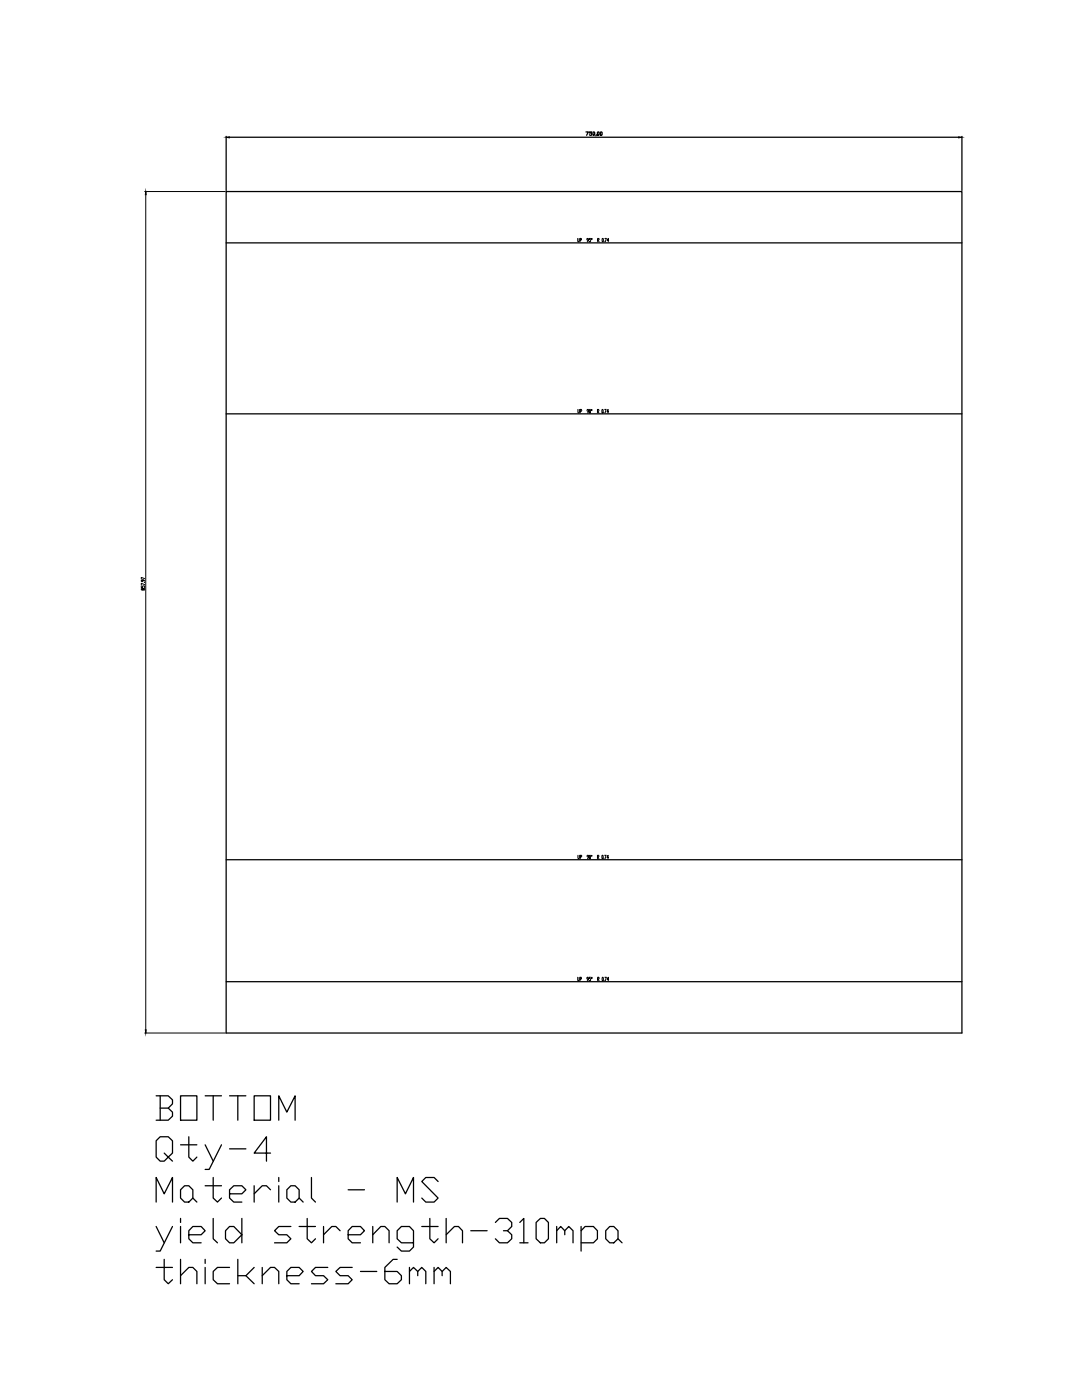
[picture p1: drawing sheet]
<svg xmlns="http://www.w3.org/2000/svg" width="216mm" height="279mm" viewBox="0 0 216 279" stroke-linecap="round" stroke-linejoin="round" font-family="sans-serif">
<!-- layer: 0 -->
<g fill="none" stroke="#000" stroke-width=".25">
<path d="M45.1 38.2h146.8v168h-146.8zM45.1 27.2v10.8M45.8 27.4h145.5M116.9 26.3h.5l-.3 .7M118.1 26.3h-.5v.2h.4l.1 .2-.1 .3-.4-.1M118.3 26.4h.4l-.2 .6-.2-.1zM119 26.9l-.1 .2M119.2 26.4h.3v.6l-.3-.1zM119.9 26.3l.2 .1-.1 .6-.2-.1zM191.9 27.2v10.8M45.1 48.5h146.8M45.1 82.6h146.8"/>
<path d="M45.1 171.6h146.8M45.1 195.9h146.8M31.2 218.7h2.4l.8 .8v.8l-.8 .8M32 218.7v4.9M36 218.7h3.3v4.9h-3.3zM40.9 218.7h3.3M42.5 218.7v4.9M45.8 218.7h3.3M47.5 218.7v4.9M50.7 218.7h3.3v4.9h-3.3zM31.2 239.9v-4.9l1.6 3.3 1.6-3.3v4.9M32 221.1h1.6l.8 .9v.8l-.8 .8h-2.4"/>
<path d="M32.8 230.1l.8 .8-.8 .8h-.8l-.8-.8v-3.2l.8-.8h1.6l.8 .8v2.4l-.8 .8 .8 .8M36 237.4l.8-.8h.9l.8 .8v1.7l-.8 .8h-.9l-.8-.8zM36 228.5h3.3M37.7 226.9v4l.8 .8 .8-.8M38.5 239.1l.8 .8M40.9 228.5l1.6 3.2M40.9 236.6h3.3M42.5 235v4.1l.9 .8 .8-.8M44.2 228.5l-2.5 4.9h-.8M45.8 238.3h2.5l.8-.9-.8-.8h-1.6l-.9 .8v1.7l.9 .8h1.6M45.8 229.3h3.3M50.7 236.6v3.3"/>
<path d="M54 230.1h-3.3l2.5-3.2v4.8M54 237.4l-.8-.8h-.9l-1.6 1.7M55.6 223.6v-4.9l1.6 3.3 1.7-3.3v4.9M55.6 235v.8M55.6 236.6v3.3M57.2 237.4l.8-.8h.9l.8 .8v1.7l-.8 .8h-.9l-.8-.8zM59.7 239.1l.8 .8M62.1 235v4.1l.8 .8M69.5 237.4h3.2M79.2 239.9v-4.9l1.7 3.3 1.6-3.3v4.9M87.4 235.8l-.8-.8h-1.6l-.8 .8 3.2 3.3-.8 .8h-1.6l-.8-.8M31.2 244.8l1.6 3.2"/>
<path d="M31.2 252.9h3.2M32.8 251.3v4.1l.8 .8 .8-.8M34.4 244.8l-2.4 4.9h-.8M36 254.6l1.7-1.7h.8l.8 .8v2.5M36 243.2v.8M36 244.8v3.2M36 251.3v4.9M37.7 246.4h2.4l.8-.8-.8-.8h-1.6l-.8 .8v1.6l.8 .8h1.6M40.9 251.3v.8M40.9 252.9v3.3M42.5 243.2v4l.9 .8M45.8 244.8h.9l1.6 1.6-1.6 1.6h-.9l-.8-.8v-1.6z"/>
<path d="M45.8 252.9h-2.4l-.9 .8v1.7l.9 .8h2.4M47.5 251.3v4.9M48.3 243.2v4.8M49.1 254.6l1.6 1.6M50.7 252.9l-1.6 1.7h-1.6M52.3 254.6l1.7-1.7h.8l.8 .8v2.5M52.3 252.9v3.3M57.2 254.6h2.5l.8-.9-.8-.8h-1.7l-.8 .8v1.7l.8 .8h1.7M58 244.8h-2.4l-.8 .8 .8 .8h1.6l.8 .8-.8 .8h-2.4M59.7 244.8h3.2M61.3 243.2v4l.8 .8 .8-.8M64.6 244.8v3.2"/>
<path d="M65.4 252.9h-2.5l-.8 .8 .8 .9h1.7l.8 .8-.8 .8h-2.5M67.9 245.6l-.9-.8h-.8l-1.6 1.6M69.5 246.4h2.4l.8-.8-.8-.8h-1.6l-.8 .8v1.6l.8 .8h1.6M70.3 252.9h-2.4l-.9 .8 .9 .9h1.6l.8 .8-.8 .8h-2.5M71.9 253.7h3.3M74.4 246.4l1.6-1.6h.8l.8 .8v2.4M74.4 244.8v3.2M79.2 251.3h-.8l-1.6 1.6v2.5l.8 .8h1.6l.9-.8v-.8l-.9-.9h-2.4M81.7 253.7l.8-.8 .9 .8v.9M81.7 252.9v3.3M82.5 248h-2.4l-.9-.8v-1.6l.9-.8h1.6l.8 .8v3.3l-.8 .8h-1.6l-.9-.8M83.4 253.7l.8-.8 .8 .8v2.5"/>
<path d="M84.2 244.8h3.2M85.8 243.2v4l.8 .8 .8-.8M86.6 253.7l.8-.8 .8 .8v.9M86.6 252.9v3.3M88.2 253.7l.8-.8 .9 .8v2.5M89 246.4l1.7-1.6h.8l.8 .8v2.4M89 243.2v4.8M93.9 245.6h3.3M98.8 244l.9-.8h1.6l.8 .8v.8l-.8 .8h-.8M101.3 245.6l.8 .8v.8l-.8 .8h-1.6l-.9-.8M103.7 244l.8-.8v4.8M103.7 248h1.7"/>
<path d="M107 244l.8-.8h.8l.8 .8v3.2l-.8 .8h-.8l-.8-.8zM111.1 245.6l.8-.8 .8 .8v.8M111.1 244.8v3.2M112.7 245.6l.8-.8 .8 .8v2.4M116 245.6l.8-.8h1.6l.8 .8v1.6l-.8 .8h-2.4M116 244.8v4.9M121.7 244.8h.8l.8 .8v1.6l-.8 .8h-.8l-.8-.8v-1.6zM123.3 247.2l.8 .8"/>
</g>
<path d="M29.1 38.2l.1 .7h-.2zM45.1 27.4l.7-.1v.2zM191.3 27.3l.6 .1-.6 .1zM29 205.5h.2l-.1 .7z" fill="#000" stroke="#000" stroke-width=".2"/>
<g fill="none" stroke="#000" stroke-width=".2">
<path d="M28.9 38.2h16.1M29.1 38.2v168M115.3 47.6l.1 .7 .2-.2v-.5M115.7 47.9l.3-.1v-.2h-.3v.7M117.4 47.9l-.3-.1 .1-.2 .2 .1v.3l-.2 .3M117.9 47.6h-.3v.2l.3 .1-.1 .4-.2-.2M118 47.7l.1-.1v.2zM119.3 48.3v-.7l.2 .1v.2h-.2l.2 .4M120.2 47.6l.2 .1-.1 .6-.2-.2zM120.5 48.1v.2M120.7 47.6h.3l-.2 .7M121.5 48h-.3l.2-.4v.7"/>
<path d="M115.3 81.7l.1 .7 .2-.1v-.6M115.8 82.1l.3-.1-.1-.3h-.2v.7M117.4 82.1l-.3-.1 .1-.3 .2 .1v.4l-.2 .2M117.7 81.7l.1 .1v.6l-.2-.1zM118.1 81.7v.3zM119.2 82.1l.3-.1-.1-.3h-.2v.7M119.3 82.1l.2 .3M120.2 81.7l.2 .1-.1 .6-.2-.1zM120.5 82.3v.1M120.6 81.7h.3l-.2 .7M121.4 82.2h-.3l.2-.5v.7M28.2 116.9v.4h.2l.1-.4 .4 .1-.1 .3"/>
<path d="M28.5 117.5l.3-.1 .1 .3-.2 .1-.3-.4-.2 .1 .1 .3 .2-.1M28.5 115.7l-.1 .4-.2-.1 .1-.3h.4l.2 .3M28.8 116.2h.1M28.9 116.7l-.7-.3v.4M28.9 115.5l-.7-.3v.4M115.3 170.7l.1 .7 .2-.2v-.5M115.8 171l.3-.1-.1-.2h-.2v.7M117.4 171l-.3-.1 .1-.2 .2 .1v.4l-.2 .2M117.6 170.8h.2v.6l-.2-.2zM118 170.8h.2l-.1 .1zM119.2 171l.3-.1-.1-.2h-.2v.7M119.3 171l.2 .4"/>
<path d="M120.1 170.8h.3l-.1 .6-.2-.2zM120.5 171.2v.2M120.6 170.7h.3l-.2 .7M121.4 171.2h-.3l.2-.5v.7M115.3 195l.1 .7 .2-.1v-.6M115.7 195.4l.3-.1v-.3h-.3v.7M117.4 195.4l-.3-.1 .1-.3 .2 .2v.3l-.2 .2M117.9 195h-.3v.3l.3 .1-.1 .3-.2-.1M118.1 195v.3zM119.3 195.7v-.7l.2 .2v.2h-.2l.2 .3M120.2 195l.2 .2-.1 .5-.2-.1zM120.5 195.6v.1"/>
<path d="M120.7 195h.3l-.2 .7M121.5 195.5h-.3l.2-.5v.7M28.9 206.2h16.1"/>
</g>
</svg>
